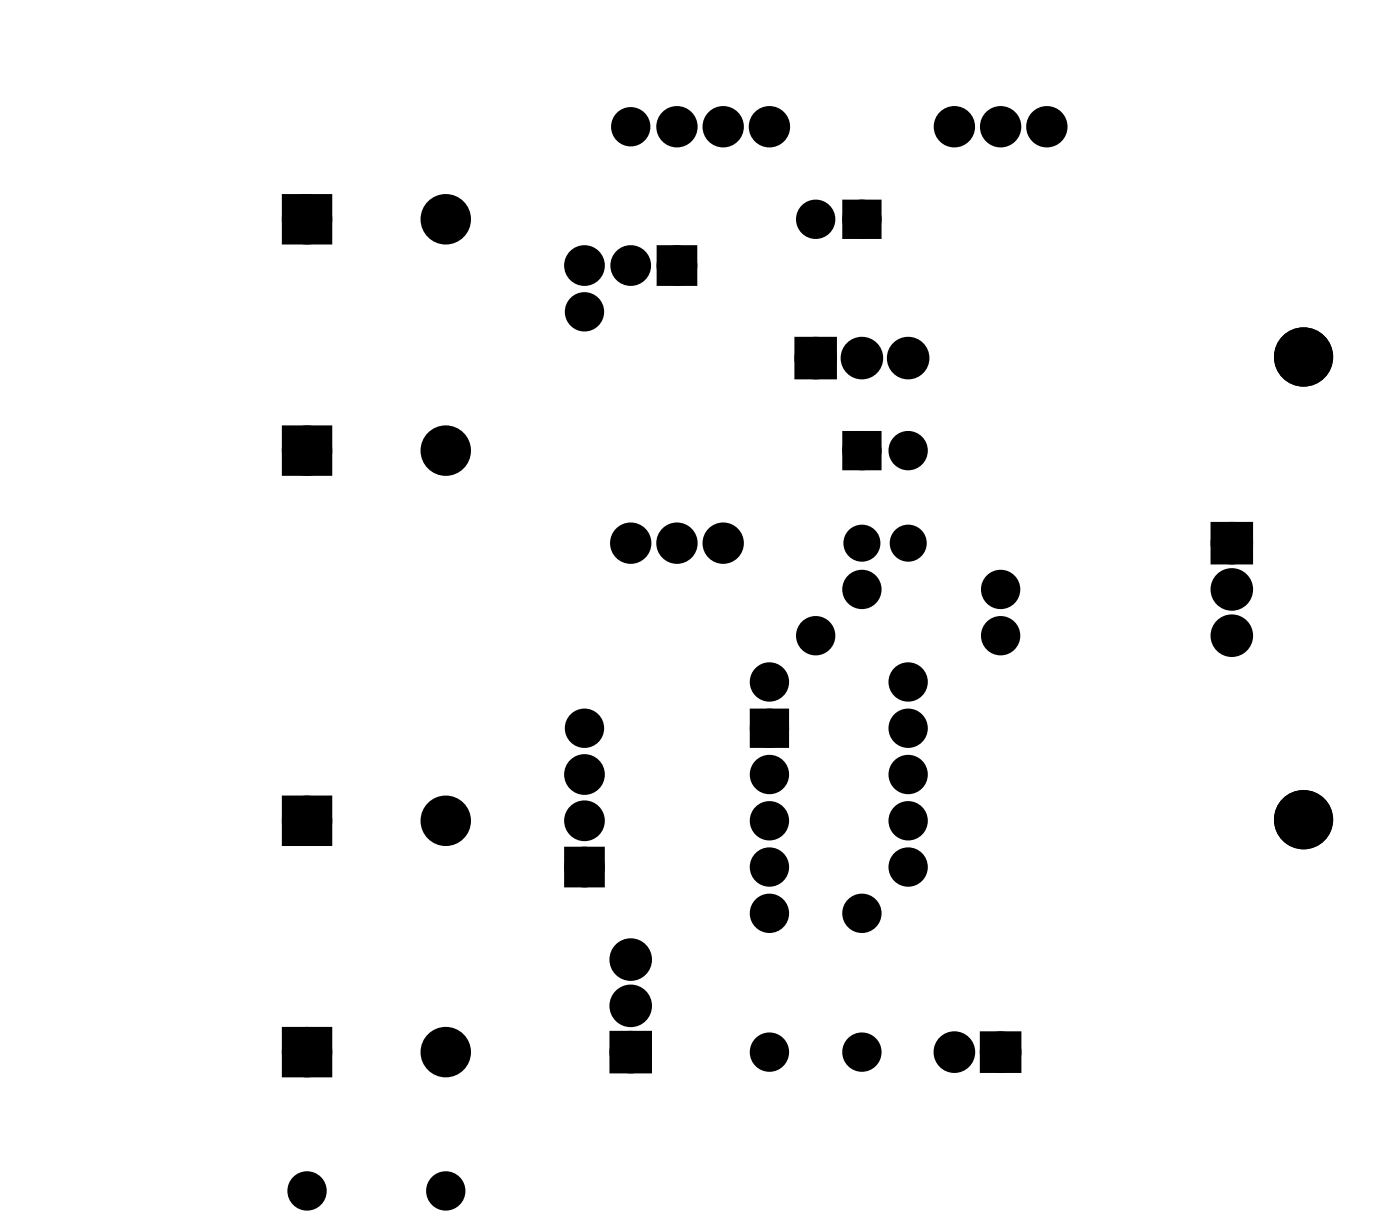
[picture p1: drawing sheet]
<svg xmlns="http://www.w3.org/2000/svg" width="77mm" height="67mm" viewBox="0 0 77 67" stroke-linecap="round" stroke-linejoin="round" font-family="sans-serif">
<g fill="#000">
<path d="M15.9 11h2v2h-2zM36.5 13.8h1.4v1.5h-1.4zM44 18.9h1.6v1.5h-1.6zM46.6 11.3h1.4v1.4h-1.4zM15.9 23.7h2v2h-2zM41.6 39.3h1.4v1.4h-1.4zM46.6 24h1.4v1.4h-1.4zM66.9 29h1.6v1.6h-1.6zM15.9 56.8h2v2h-2zM15.9 44.1h2v2h-2zM31.4 46.9h1.4v1.4h-1.4zM33.9 57h1.5v1.5h-1.5z"/>
<path d="M54.2 57h1.5v1.5h-1.5z"/>
</g>
<g fill="none" stroke="#000" stroke-width=".76" stroke-linecap="butt">
<path d="M15.9 11h2v2h-2zM36.5 13.8h1.4v1.5h-1.4zM44 18.9h1.6v1.5h-1.6zM46.6 11.3h1.4v1.4h-1.4zM15.9 23.7h2v2h-2zM41.6 39.3h1.4v1.4h-1.4zM46.6 24h1.4v1.4h-1.4zM66.9 29h1.6v1.6h-1.6zM15.9 56.8h2v2h-2zM15.9 44.1h2v2h-2zM31.4 46.9h1.4v1.4h-1.4zM33.9 57h1.5v1.5h-1.5z"/>
<path d="M54.2 57h1.5v1.5h-1.5z"/>
<circle cx="16.9" cy="12" r=".7"/>
<circle cx="16.9" cy="12" r="1"/>
<circle cx="24.5" cy="12" r=".7"/>
<circle cx="24.5" cy="12" r="1"/>
<circle cx="32.1" cy="14.6" r=".74"/>
<circle cx="32.1" cy="17.1" r=".7"/>
<circle cx="34.6" cy="14.6" r=".74"/>
<circle cx="34.6" cy="7" r=".7"/>
<circle cx="37.2" cy="14.6" r=".74"/>
<circle cx="37.2" cy="7" r=".75"/>
<circle cx="39.7" cy="7" r=".75"/>
<circle cx="42.3" cy="7" r=".75"/>
<circle cx="44.8" cy="19.7" r=".79"/>
<circle cx="44.8" cy="12" r=".7"/>
<circle cx="47.3" cy="19.7" r=".79"/>
<circle cx="47.3" cy="12" r=".7"/>
<circle cx="49.9" cy="19.7" r=".79"/>
<circle cx="52.4" cy="7" r=".75"/>
<circle cx="55" cy="7" r=".75"/>
<circle cx="57.5" cy="7" r=".75"/>
<circle cx="16.9" cy="24.7" r=".7"/>
<circle cx="16.9" cy="24.7" r="1"/>
<circle cx="24.5" cy="24.7" r=".7"/>
<circle cx="24.5" cy="24.7" r="1"/>
<circle cx="32.1" cy="40" r=".7"/>
<circle cx="34.6" cy="29.8" r=".75"/>
<circle cx="37.2" cy="29.8" r=".75"/>
<circle cx="39.7" cy="29.8" r=".75"/>
<circle cx="42.3" cy="40" r=".7"/>
<circle cx="42.3" cy="37.4" r=".7"/>
<circle cx="44.8" cy="34.9" r=".7"/>
<circle cx="47.3" cy="32.4" r=".7"/>
<circle cx="47.3" cy="24.7" r=".7"/>
<circle cx="47.3" cy="29.8" r=".64"/>
<circle cx="49.9" cy="40" r=".7"/>
<circle cx="49.9" cy="37.4" r=".7"/>
<circle cx="49.9" cy="24.7" r=".7"/>
<circle cx="49.9" cy="29.8" r=".64"/>
<circle cx="55" cy="32.4" r=".7"/>
<circle cx="55" cy="34.9" r=".7"/>
<circle cx="67.7" cy="29.8" r=".79"/>
<circle cx="67.7" cy="32.4" r=".79"/>
<circle cx="67.7" cy="34.9" r=".79"/>
<circle cx="16.9" cy="57.8" r=".7"/>
<circle cx="16.9" cy="45.1" r=".7"/>
<circle cx="16.9" cy="45.1" r="1"/>
<circle cx="16.9" cy="57.8" r="1"/>
<circle cx="24.5" cy="45.1" r=".7"/>
<circle cx="24.5" cy="57.8" r=".7"/>
<circle cx="24.5" cy="45.1" r="1"/>
<circle cx="24.5" cy="57.8" r="1"/>
<circle cx="32.1" cy="42.5" r=".74"/>
<circle cx="32.1" cy="47.6" r=".74"/>
<circle cx="32.1" cy="45.1" r=".74"/>
<circle cx="34.6" cy="52.7" r=".79"/>
<circle cx="34.6" cy="55.2" r=".79"/>
<circle cx="34.6" cy="57.8" r=".79"/>
<circle cx="42.3" cy="45.1" r=".7"/>
<circle cx="42.3" cy="47.6" r=".7"/>
<circle cx="42.3" cy="42.5" r=".7"/>
<circle cx="42.3" cy="50.1" r=".7"/>
<circle cx="42.3" cy="57.8" r=".7"/>
<circle cx="47.3" cy="50.1" r=".7"/>
<circle cx="47.3" cy="57.8" r=".7"/>
<circle cx="49.9" cy="47.6" r=".7"/>
<circle cx="49.9" cy="42.5" r=".7"/>
<circle cx="49.9" cy="45.1" r=".7"/>
<circle cx="52.4" cy="57.8" r=".76"/>
<circle cx="55" cy="57.8" r=".76"/>
<circle cx="16.9" cy="65.4" r=".7"/>
<circle cx="24.5" cy="65.4" r=".7"/>
</g>
<g fill="#000">
<circle cx="16.9" cy="12" r=".7"/>
<circle cx="16.9" cy="12" r="1"/>
<circle cx="24.5" cy="12" r=".7"/>
<circle cx="24.5" cy="12" r="1"/>
<circle cx="32.1" cy="14.6" r=".74"/>
<circle cx="32.1" cy="17.1" r=".7"/>
<circle cx="34.6" cy="14.6" r=".74"/>
<circle cx="34.6" cy="7" r=".7"/>
<circle cx="37.2" cy="14.6" r=".74"/>
<circle cx="37.2" cy="7" r=".75"/>
<circle cx="39.7" cy="7" r=".75"/>
<circle cx="42.3" cy="7" r=".75"/>
<circle cx="44.8" cy="19.7" r=".79"/>
<circle cx="44.8" cy="12" r=".7"/>
<circle cx="47.3" cy="19.7" r=".79"/>
<circle cx="47.3" cy="12" r=".7"/>
<circle cx="49.9" cy="19.7" r=".79"/>
<circle cx="52.4" cy="7" r=".75"/>
<circle cx="55" cy="7" r=".75"/>
<circle cx="57.5" cy="7" r=".75"/>
<circle cx="71.6" cy="19.6" r="1.5"/>
<circle cx="16.9" cy="24.7" r=".7"/>
<circle cx="16.9" cy="24.7" r="1"/>
<circle cx="24.5" cy="24.7" r=".7"/>
<circle cx="24.5" cy="24.7" r="1"/>
<circle cx="32.1" cy="40" r=".7"/>
<circle cx="34.6" cy="29.8" r=".75"/>
<circle cx="37.2" cy="29.8" r=".75"/>
<circle cx="39.7" cy="29.8" r=".75"/>
<circle cx="42.3" cy="40" r=".7"/>
<circle cx="42.3" cy="37.4" r=".7"/>
<circle cx="44.8" cy="34.9" r=".7"/>
<circle cx="47.3" cy="24.7" r=".7"/>
<circle cx="47.3" cy="32.4" r=".7"/>
<circle cx="47.3" cy="29.8" r=".64"/>
<circle cx="49.9" cy="40" r=".7"/>
<circle cx="49.9" cy="24.7" r=".7"/>
<circle cx="49.9" cy="37.4" r=".7"/>
<circle cx="49.9" cy="29.8" r=".64"/>
<circle cx="55" cy="34.9" r=".7"/>
<circle cx="55" cy="32.4" r=".7"/>
<circle cx="67.7" cy="32.4" r=".79"/>
<circle cx="67.7" cy="29.8" r=".79"/>
<circle cx="67.7" cy="34.9" r=".79"/>
<circle cx="16.9" cy="57.8" r=".7"/>
<circle cx="16.9" cy="45.1" r=".7"/>
<circle cx="16.9" cy="57.8" r="1"/>
<circle cx="16.9" cy="45.1" r="1"/>
<circle cx="24.5" cy="57.8" r=".7"/>
<circle cx="24.5" cy="45.1" r=".7"/>
<circle cx="24.5" cy="57.8" r="1"/>
<circle cx="24.5" cy="45.1" r="1"/>
<circle cx="32.1" cy="42.5" r=".74"/>
<circle cx="32.1" cy="47.6" r=".74"/>
<circle cx="32.1" cy="45.1" r=".74"/>
<circle cx="34.6" cy="57.8" r=".79"/>
<circle cx="34.6" cy="52.7" r=".79"/>
<circle cx="34.6" cy="55.2" r=".79"/>
<circle cx="42.3" cy="47.6" r=".7"/>
<circle cx="42.3" cy="45.1" r=".7"/>
<circle cx="42.3" cy="42.5" r=".7"/>
<circle cx="42.3" cy="57.8" r=".7"/>
<circle cx="42.3" cy="50.1" r=".7"/>
<circle cx="47.3" cy="57.8" r=".7"/>
<circle cx="47.3" cy="50.1" r=".7"/>
<circle cx="49.9" cy="47.6" r=".7"/>
<circle cx="49.9" cy="45.1" r=".7"/>
<circle cx="49.9" cy="42.5" r=".7"/>
<circle cx="52.4" cy="57.8" r=".76"/>
<circle cx="55" cy="57.8" r=".76"/>
<circle cx="71.6" cy="45" r="1.5"/>
<circle cx="16.9" cy="65.4" r=".7"/>
<circle cx="24.5" cy="65.4" r=".7"/>
</g>
<g fill="none" stroke="#000" stroke-width=".25">
<circle cx="71.6" cy="19.6" r="1.5"/>
<circle cx="71.6" cy="45" r="1.5"/>
</g>
</svg>
